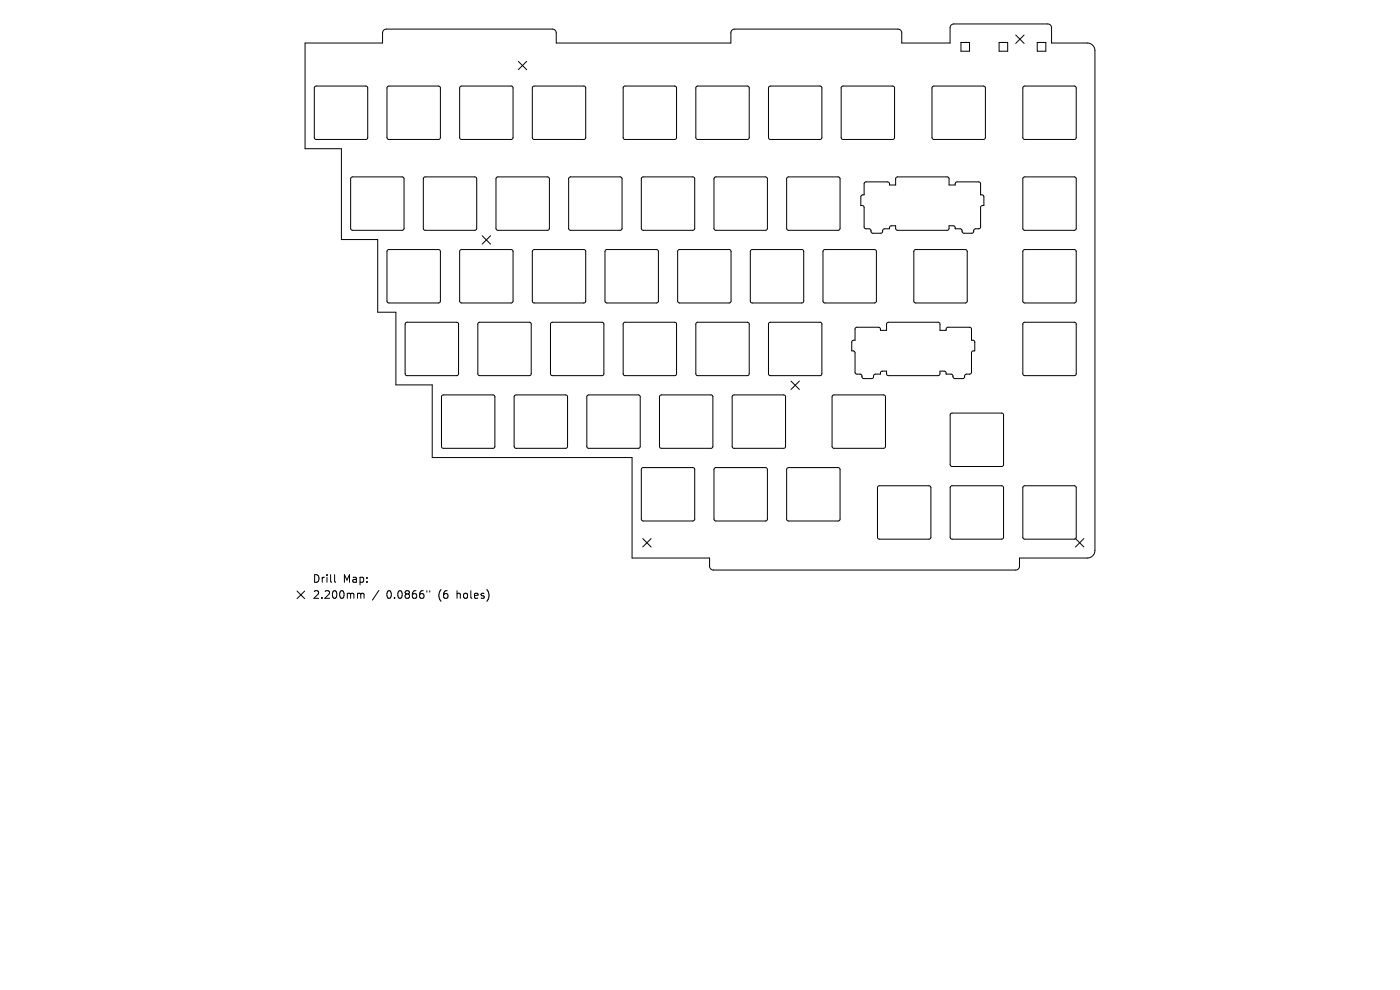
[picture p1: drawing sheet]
<svg xmlns="http://www.w3.org/2000/svg" width="297mm" height="210mm" viewBox="0 0 297 210" stroke-linecap="round" stroke-linejoin="round" font-family="sans-serif">
<defs><g id="words">
<g font-size="2.3">
<text x="66.3" y="123.8">Drill</text>
<text x="72.7" y="123.8">Map:</text>
<text x="66.3" y="127.2">2.200mm</text>
<text x="82" y="127.2">0.0866&quot;</text>
<text x="93.1" y="127.2">(6</text>
<text x="97.1" y="127.2">holes)</text>
</g>
</g></defs>
<g fill="none" stroke="#000" stroke-width=".21">
<path d="M64.7 9.1h16.5v-2.1a.81 .81 0 0 1 .8-.8h35.2a.81 .81 0 0 1 .8 .8v2.1h37v-2.1a.81 .81 0 0 1 .9-.8h34.6a.81 .81 0 0 1 .8 .8v2.1h10.3v-3.2a.81 .81 0 0 1 .8-.8h19.9a.81 .81 0 0 1 .8 .8v3.2h7.6a1.62 1.62 0 0 1 1.6 1.6v106.1a1.62 1.62 0 0 1-1.6 1.6h-14.4v1.7a.81 .81 0 0 1-.8 .8h-64.2a.81 .81 0 0 1-.8-.8v-1.7h-16.4v-21.3h-42.4v-15.5h-7.7v-15.4h-3.9v-15.4h-7.7v-19.3h-7.7zM66.8 18.4l.3-.1h10.5l.3 .1 .1 .3v10.5l-.1 .3-.3 .1h-10.5l-.3-.1-.1-.3v-10.5zM82.2 18.4l.3-.1h10.5l.3 .1 .1 .3v10.5l-.1 .3-.3 .1h-10.5l-.3-.1-.1-.3v-10.5zM97.6 18.4l.3-.1h10.5l.3 .1 .1 .3v10.5l-.1 .3-.3 .1h-10.5l-.3-.1-.1-.3v-10.5zM110 13l1.7 1.8M111.7 13l-1.7 1.8M113 18.4l.3-.1h10.6l.2 .1 .2 .3v10.5l-.2 .3-.2 .1h-10.6l-.3-.1-.1-.3v-10.5zM132.3 18.4l.3-.1h10.5l.3 .1 .1 .3v10.5l-.1 .3-.3 .1h-10.5l-.3-.1-.1-.3v-10.5zM147.7 18.4l.3-.1h10.5l.3 .1 .1 .3v10.5l-.1 .3-.3 .1h-10.5l-.3-.1-.1-.3v-10.5zM163.1 18.4l.3-.1h10.6l.2 .1 .2 .3v10.5l-.2 .3-.2 .1h-10.6l-.3-.1-.1-.3v-10.5zM178.6 18.4l.3-.1h10.5l.3 .1 .1 .3v10.5l-.1 .3-.3 .1h-10.5l-.3-.1-.2-.3v-10.5zM197.8 18.4l.3-.1h10.5l.3 .1 .1 .3v10.5l-.1 .3-.3 .1h-10.5l-.3-.1-.1-.3v-10.5z"/>
<path d="M203.9 9h1.8v1.9h-1.8zM212 9h1.8v1.9h-1.8zM215.5 7.4l1.8 1.8M217.1 18.4l.3-.1h10.5l.3 .1 .1 .3v10.5l-.1 .3-.3 .1h-10.5l-.3-.1-.1-.3v-10.5zM217.3 7.4l-1.8 1.8M220 9h1.9v1.9h-1.9zM74.5 37.6l.3-.1h10.5l.3 .1 .1 .3v10.5l-.1 .3-.3 .2h-10.5l-.3-.2-.1-.3v-10.5zM89.9 37.6l.3-.1h10.5l.3 .1 .1 .3v10.5l-.1 .3-.3 .2h-10.5l-.3-.2-.1-.3v-10.5zM105.3 37.6l.3-.1h10.5l.3 .1 .1 .3v10.5l-.1 .3-.3 .2h-10.5l-.3-.2-.1-.3v-10.5zM120.8 37.6l.2-.1h10.6l.2 .1 .2 .3v10.5l-.2 .3-.2 .2h-10.6l-.2-.2-.2-.3v-10.5zM136.2 37.6l.3-.1h10.5l.3 .1 .1 .3v10.5l-.1 .3-.3 .2h-10.5l-.3-.2-.1-.3v-10.5zM151.6 37.6l.3-.1h10.5l.3 .1 .1 .3v10.5l-.1 .3-.3 .2h-10.5l-.3-.2-.1-.3v-10.5z"/>
<path d="M167 37.6l.3-.1h10.5l.3 .1 .1 .3v10.5l-.1 .3-.3 .2h-10.5l-.3-.2-.1-.3v-10.5zM183.4 38.7l.3-.1h4.6l.3 .2 .1 .4h1.3v-1.4l.4-.3h10.6l.3 .4v1.3h1.3l.1-.4 .3-.2h4.8l.2 .4v2.3l.5 .1 .2 .3v1.9l-.5 .1-.2 .3v4.3l-.3 .2-1 .1-.2 .6-.2 .3h-1.8l-.3-.2-.3-.7-1.3-.1v-.4l-.3-.2h-1v.7l-.4 .3h-10.5l-.4-.3v-.7h-.9l-.3 .2-.1 .4-1.3 .1-.2 .6-.2 .3h-2l-.2-.3-.2-.6-1-.1-.2-.2-.1-4.4-.2-.3h-.5v-2l.3-.2 .4-.1zM217.1 37.6l.3-.1h10.5l.3 .1 .1 .3v10.5l-.1 .3-.3 .2h-10.5l-.3-.2-.1-.3v-10.5zM82.2 53.1l.3-.2h10.5l.3 .2 .1 .2v10.6l-.1 .3-.3 .1h-10.5l-.3-.1-.1-.3v-10.6zM97.6 53.1l.3-.2h10.5l.3 .2 .1 .2v10.6l-.1 .3-.3 .1h-10.5l-.3-.1-.1-.3v-10.6zM102.3 50l1.8 1.8M104.1 50l-1.8 1.8M113 53.1l.3-.2h10.6l.2 .2 .2 .2v10.6l-.2 .3-.2 .1h-10.6l-.3-.1-.1-.3v-10.6zM128.5 53.1l.2-.2h10.6l.3 .2 .1 .2v10.6l-.1 .3-.3 .1h-10.6l-.2-.1-.2-.3v-10.6zM143.9 53.1l.3-.2h10.5l.3 .2 .1 .2v10.6l-.1 .3-.3 .1h-10.5l-.3-.1-.1-.3v-10.6zM159.3 53.1l.3-.2h10.5l.3 .2 .1 .2v10.6l-.1 .3-.3 .1h-10.5l-.3-.1-.1-.3v-10.6zM174.7 53.1l.3-.2h10.5l.3 .2 .1 .2v10.6l-.1 .3-.3 .1h-10.5l-.3-.1-.1-.3v-10.6z"/>
<path d="M194 53.1l.3-.2h10.5l.3 .2 .1 .2v10.6l-.1 .3-.3 .1h-10.5l-.3-.1-.1-.3v-10.6zM217.1 53.1l.3-.2h10.5l.3 .2 .1 .2v10.6l-.1 .3-.3 .1h-10.5l-.3-.1-.1-.3v-10.6zM86.1 68.5l.3-.1h10.5l.3 .1 .1 .3v10.5l-.1 .3-.3 .1h-10.5l-.3-.1-.2-.3v-10.5zM101.5 68.5l.3-.1h10.5l.3 .1 .1 .3v10.5l-.1 .3-.3 .1h-10.5l-.3-.1-.1-.3v-10.5zM116.9 68.5l.3-.1h10.5l.3 .1 .1 .3v10.5l-.1 .3-.3 .1h-10.5l-.3-.1-.1-.3v-10.5zM132.3 68.5l.3-.1h10.5l.3 .1 .1 .3v10.5l-.1 .3-.3 .1h-10.5l-.3-.1-.1-.3v-10.5zM147.7 68.5l.3-.1h10.5l.3 .1 .1 .3v10.5l-.1 .3-.3 .1h-10.5l-.3-.1-.1-.3v-10.5zM163.1 68.5l.3-.1h10.6l.2 .1 .2 .3v10.5l-.2 .3-.2 .1h-10.6l-.3-.1-.1-.3v-10.5zM181.5 69.5l.3-.1h4.6l.3 .2 .1 .5h1.3v-1.4l.4-.3h10.6l.3 .3v1.4h1.3l.1-.5 .3-.2h4.7l.3 .4v2.4h.5l.2 .4v1.8l-.5 .1-.2 .3v4.3l-.3 .3h-1l-.2 .7-.2 .2h-1.8l-.4-.2-.2-.7h-1.3v-.5l-.4-.2h-.9v.8l-.4 .2h-10.6l-.3-.3v-.7h-1l-.3 .2v.5h-1.3l-.2 .7-.2 .2h-2l-.4-.9h-1l-.3-.3v-4.3l-.2-.3-.5-.1v-1.9l.2-.3h.5zM217.1 68.5l.3-.1h10.5l.3 .1 .1 .3v10.5l-.1 .3-.3 .1h-10.5l-.3-.1-.1-.3v-10.5zM93.8 83.9l.3-.1h10.5l.3 .1 .1 .3v10.5l-.1 .3-.3 .1h-10.5l-.3-.1-.1-.3v-10.5zM109.2 83.9l.3-.1h10.5l.3 .1 .1 .3v10.5l-.1 .3-.3 .1h-10.5l-.3-.1-.1-.3v-10.5z"/>
<path d="M124.6 83.9l.3-.1h10.5l.3 .1 .1 .3v10.5l-.1 .3-.3 .1h-10.5l-.3-.1-.1-.3v-10.5zM136.2 99.3l.3-.1h10.5l.3 .1 .1 .3v10.5l-.1 .3-.3 .1h-10.5l-.3-.1-.1-.3v-10.5zM140 83.9l.3-.1h10.5l.3 .1 .1 .3v10.5l-.1 .3-.3 .1h-10.5l-.3-.1-.1-.3v-10.5zM151.6 99.3l.3-.1h10.5l.3 .1 .1 .3v10.5l-.1 .3-.3 .1h-10.5l-.3-.1-.1-.3v-10.5zM155.4 83.9l.3-.1h10.5l.3 .1 .2 .3v10.5l-.2 .3-.3 .1h-10.5l-.3-.1-.1-.3v-10.5zM167 99.3l.3-.1h10.5l.3 .1 .1 .3v10.5l-.1 .3-.3 .1h-10.5l-.3-.1-.1-.3v-10.5zM167.8 80.8l1.8 1.8M169.6 80.8l-1.8 1.8M176.6 83.9l.3-.1h10.5l.3 .1 .1 .3v10.5l-.1 .3-.3 .1h-10.5l-.3-.1-.1-.3v-10.5zM201.7 87.7l.3-.1h10.5l.3 .1 .1 .3v10.6l-.1 .2-.3 .2h-10.5l-.3-.2-.1-.2v-10.6zM136.4 114.2l1.7 1.8M138.1 114.2l-1.7 1.8"/>
<path d="M186.3 103.2l.3-.2h10.5l.3 .2 .1 .2v10.6l-.1 .3-.3 .1h-10.5l-.3-.1-.1-.3v-10.6zM201.7 103.2l.3-.2h10.5l.3 .2 .1 .2v10.6l-.1 .3-.3 .1h-10.5l-.3-.1-.1-.3v-10.6zM217.1 103.2l.3-.2h10.5l.3 .2 .1 .2v10.6l-.1 .3-.3 .1h-10.5l-.3-.1-.1-.3v-10.6zM228.2 114.2l1.7 1.8M229.9 114.2l-1.7 1.8M63 125.4l1.6 1.6M64.6 125.4l-1.6 1.6M71 121.9v1.4l.2 .2M76.1 125.8l.4 .3M76.5 126.1l.3-.3 .4 .1v1M76.5 126.1v.8M80.4 125.2l-1.4 2.1"/>
<path d="M90.6 125.3v.3M91.2 125.3v.3"/>
</g>
<use href="#words"/>
</svg>
